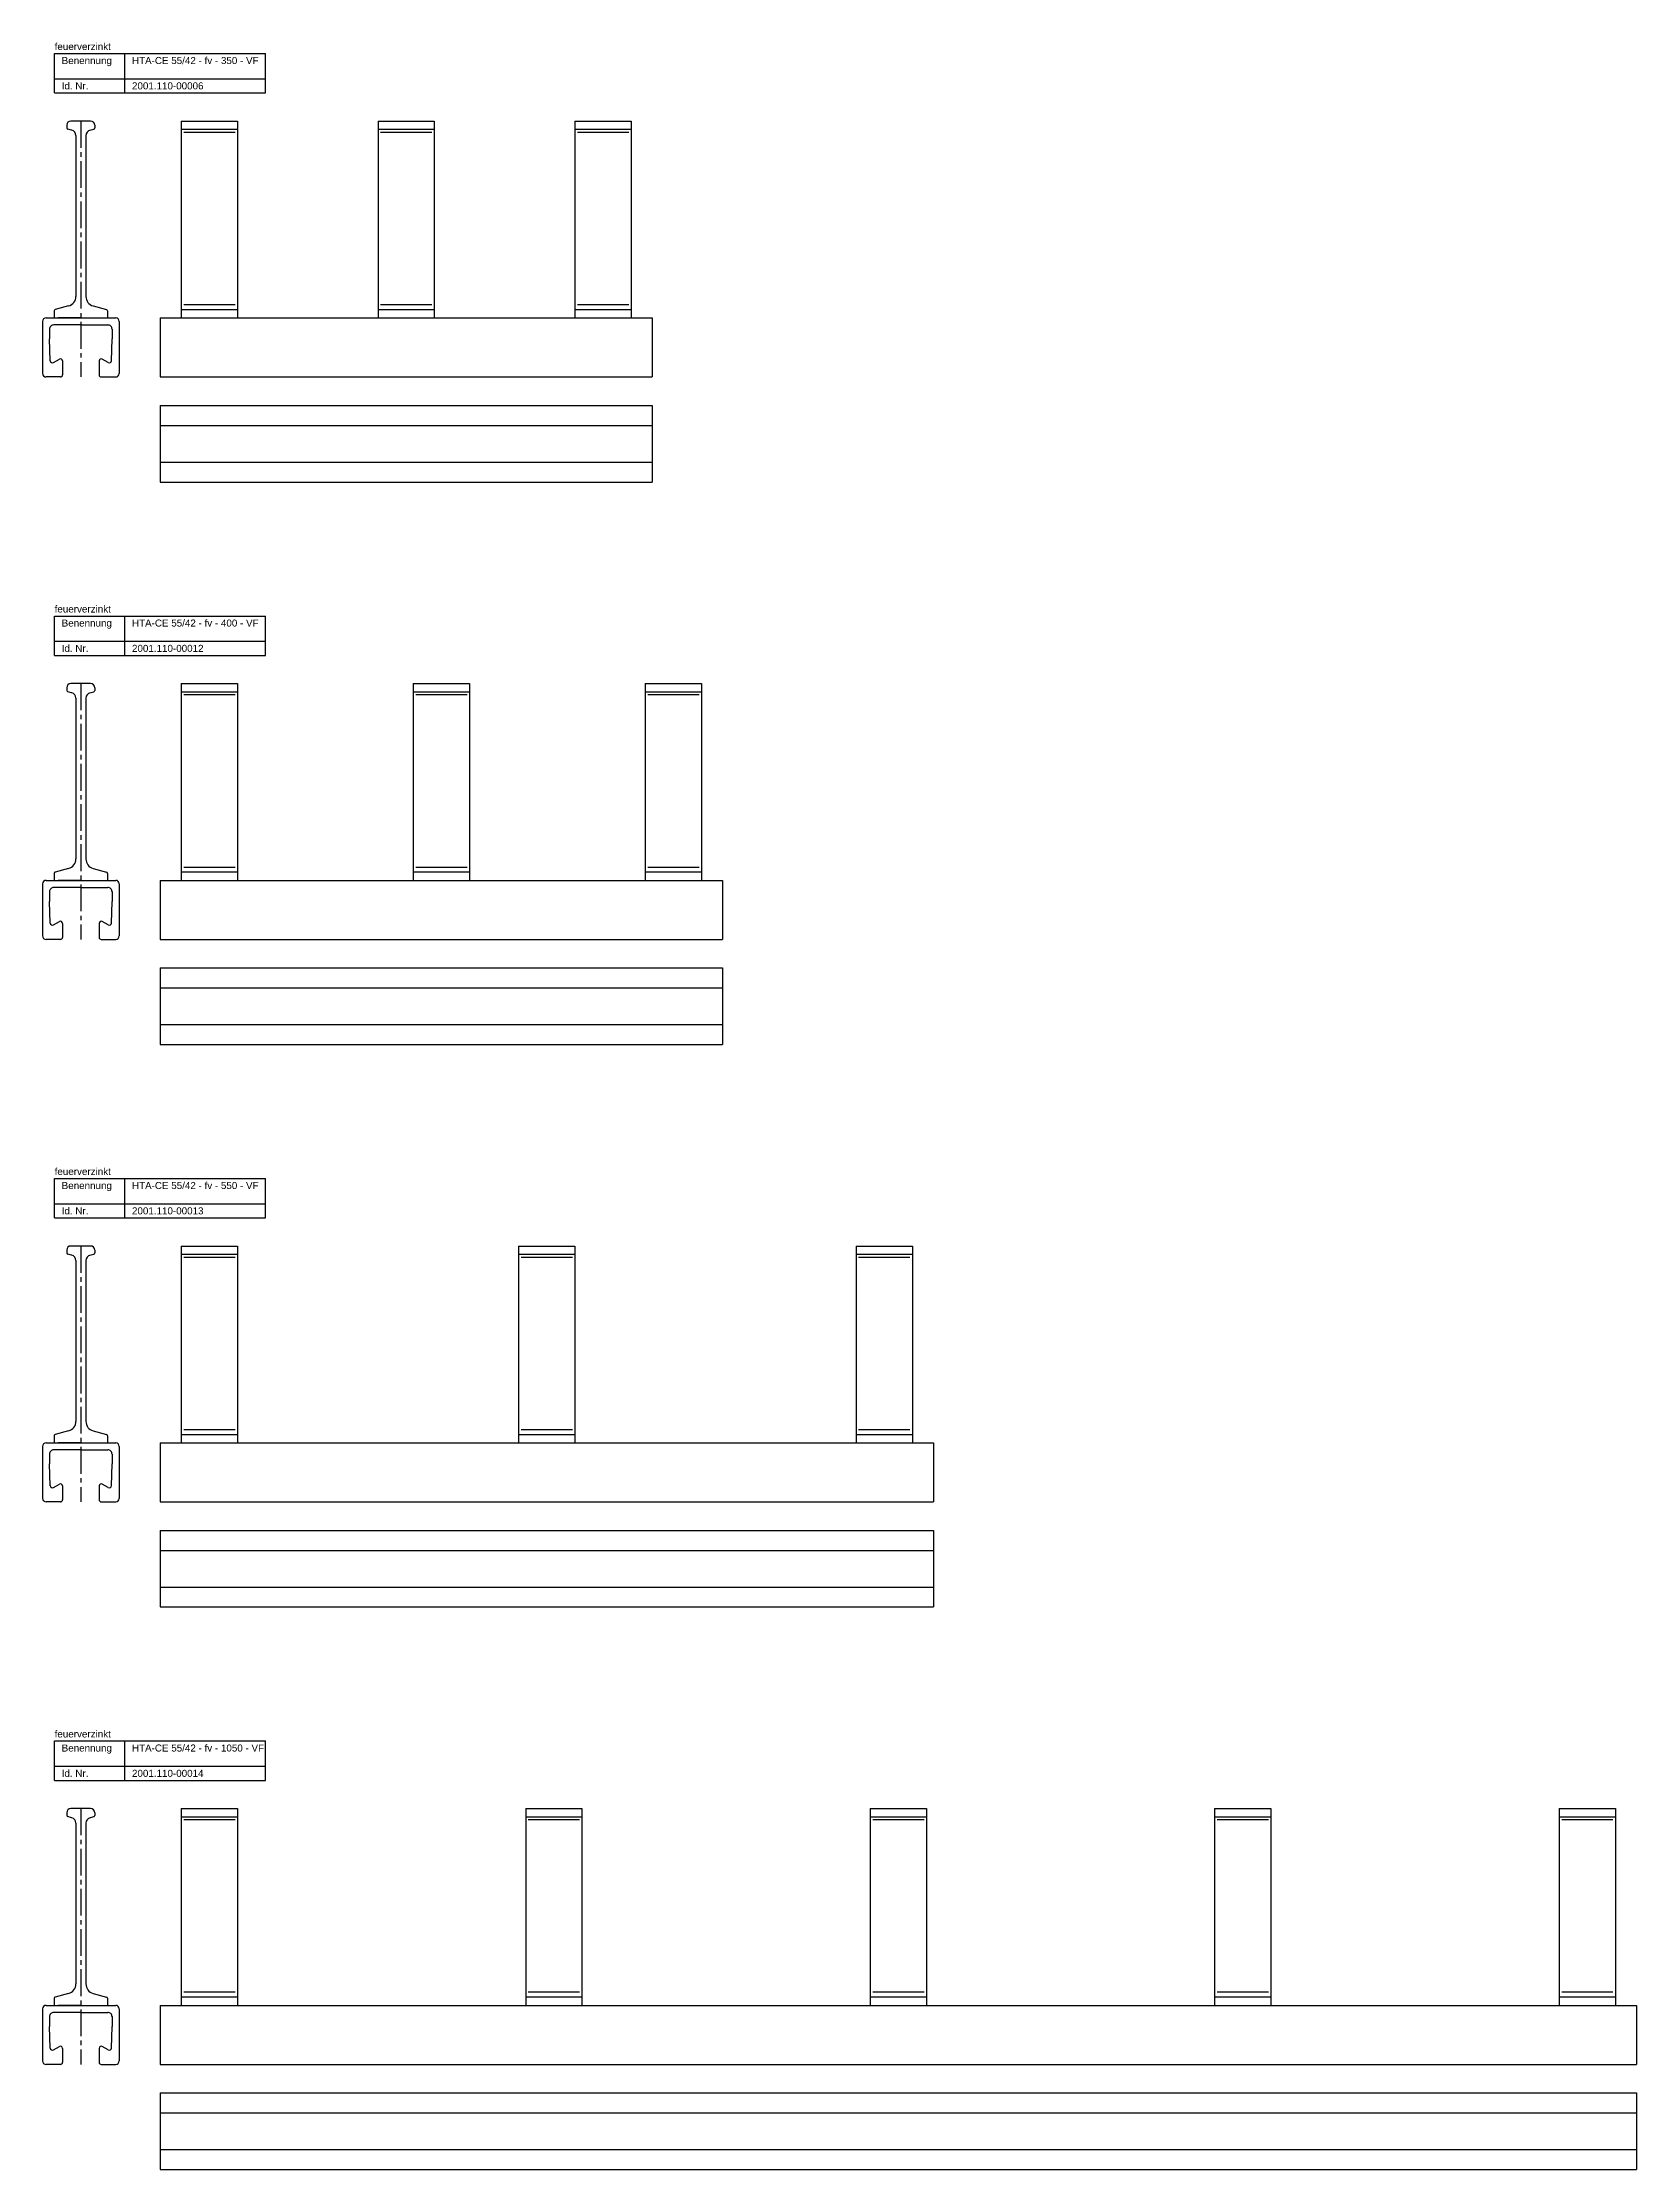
# Model space of a CAD drawing. Header units: millimetres. Extents: x 11325 to 17479, y -770 to 2743.
# Drawn here: x 11325 to 12459, y -370 to 1143 of the extents above; entities that cross this region are included whole.
import ezdxf

# ---------------------------------------------------------------- set-up
doc = ezdxf.new("R2010")
doc.units = ezdxf.units.MM
doc.header["$LTSCALE"] = 0.1
doc.linetypes.add('MITTE2', pattern=[28.575, 19.05, -3.175, 3.175, -3.175])
doc.layers.add('Halfen', color=2, linetype='CONTINUOUS')
doc.styles.add('ARIAL50', font='arial.ttf', dxfattribs={"height": 5})

msp = doc.modelspace()

# ---------------------------------------------------------------- linework, layer by layer
at = {"layer": 'Halfen'}
for p, q in [((11333.7, 1135.2), (11483.7, 1135.2)), ((11333.7, 1107.2), (11333.7, 1135.2)), ((11383.7, 1107.2), (11383.7, 1135.2)), ((11483.7, 1107.2), (11483.7, 1135.2)), ((11333.7, 1117.2), (11483.7, 1117.2)), ((11333.7, 1107.2), (11483.7, 1107.2)), ((11342.3, 1084.2), (11342.3, 1082.3)), ((11345.8, 1080.6), (11343.1, 1081.4)), ((11359.3, 1087.2), (11345.3, 1087.2)), ((11348.8, 1076.8), (11348.8, 962.5)), ((11355.9, 1076.8), (11355.9, 962.5)), ((11358.8, 1080.6), (11361.6, 1081.4)), ((11362.3, 1084.2), (11362.3, 1082.3)), ((11423.7, 1087.2), (11463.7, 1087.2)), ((11423.7, 1087.2), (11423.7, 947.2)), ((11423.7, 1081.3), (11463.7, 1081.3)), ((11463.7, 1087.2), (11463.7, 947.2)), ((11563.7, 1087.2), (11603.7, 1087.2)), ((11563.7, 1087.2), (11563.7, 947.2)), ((11563.7, 1081.3), (11603.7, 1081.3)), ((11603.7, 1087.2), (11603.7, 947.2)), ((11703.7, 1087.2), (11743.7, 1087.2)), ((11703.7, 1087.2), (11703.7, 947.2)), ((11703.7, 1081.3), (11743.7, 1081.3)), ((11743.7, 1087.2), (11743.7, 947.2)), ((11343.6, 955.7), (11334.1, 953.1)), ((11361.1, 955.7), (11370.6, 953.1)), ((11423.7, 953.2), (11463.7, 953.2)), ((11563.7, 953.2), (11603.7, 953.2)), ((11703.7, 953.2), (11743.7, 953.2)), ((11325.1, 944.7), (11325.1, 915.2)), ((11327.6, 947.2), (11377.1, 947.2)), ((11330.1, 939.2), (11330.1, 932.2)), ((11352.3, 942.2), (11333.1, 942.2)), ((11333.3, 952.2), (11333.3, 947.2)), ((11352.3, 947.2), (11336.3, 947.2)), ((11352.3, 942.2), (11371.5, 942.2)), ((11371.3, 952.2), (11371.3, 947.2)), ((11374.5, 939.2), (11374.5, 932.2)), ((11379.6, 944.7), (11379.6, 915.2)), ((11408.7, 947.2), (11758.7, 947.2)), ((11408.7, 947.2), (11408.7, 905.2)), ((11708.7, 947.2), (11758.7, 947.2)), ((11758.7, 947.2), (11758.7, 905.2)), ((11330.6, 916.7), (11330.1, 932.2)), ((11374.1, 916.7), (11374.5, 932.2)), ((11325.1, 915.2), (11325.1, 907.7)), ((11332.8, 915.5), (11337.1, 917.9)), ((11339.3, 916.6), (11339.3, 906.7)), ((11365.3, 916.6), (11365.3, 906.7)), ((11371.8, 915.5), (11367.6, 917.9)), ((11379.6, 915.2), (11379.6, 907.7)), ((11337.8, 905.2), (11327.6, 905.2)), ((11366.8, 905.2), (11377.1, 905.2)), ((11408.7, 905.2), (11758.7, 905.2)), ((11708.7, 905.2), (11758.7, 905.2)), ((11408.7, 885), (11758.7, 885)), ((11408.7, 885), (11408.7, 830.5)), ((11758.7, 885), (11758.7, 830.5)), ((11408.7, 870.7), (11758.7, 870.7)), ((11408.7, 844.7), (11758.7, 844.7)), ((11408.7, 830.5), (11758.7, 830.5)), ((11333.7, 735.2), (11483.7, 735.2)), ((11333.7, 707.2), (11333.7, 735.2)), ((11383.7, 707.2), (11383.7, 735.2)), ((11483.7, 707.2), (11483.7, 735.2)), ((11333.7, 717.2), (11483.7, 717.2)), ((11333.7, 707.2), (11483.7, 707.2)), ((11342.3, 684.2), (11342.3, 682.3)), ((11345.8, 680.6), (11343.1, 681.4)), ((11359.3, 687.2), (11345.3, 687.2)), ((11358.8, 680.6), (11361.6, 681.4)), ((11362.3, 684.2), (11362.3, 682.3)), ((11423.7, 687.2), (11463.7, 687.2)), ((11423.7, 687.2), (11423.7, 547.2)), ((11423.7, 681.3), (11463.7, 681.3)), ((11463.7, 687.2), (11463.7, 547.2)), ((11588.7, 687.2), (11628.7, 687.2)), ((11588.7, 687.2), (11588.7, 547.2)), ((11588.7, 681.3), (11628.7, 681.3)), ((11628.7, 687.2), (11628.7, 547.2)), ((11753.7, 687.2), (11793.7, 687.2)), ((11753.7, 687.2), (11753.7, 547.2)), ((11753.7, 681.3), (11793.7, 681.3)), ((11793.7, 687.2), (11793.7, 547.2)), ((11348.8, 676.8), (11348.8, 562.5)), ((11355.9, 676.8), (11355.9, 562.5)), ((11325.1, 544.7), (11325.1, 515.2)), ((11327.6, 547.2), (11377.1, 547.2)), ((11333.3, 552.2), (11333.3, 547.2)), ((11343.6, 555.7), (11334.1, 553.1)), ((11352.3, 547.2), (11336.3, 547.2)), ((11361.1, 555.7), (11370.6, 553.1)), ((11371.3, 552.2), (11371.3, 547.2)), ((11379.6, 544.7), (11379.6, 515.2)), ((11408.7, 547.2), (11808.7, 547.2)), ((11408.7, 547.2), (11408.7, 505.2)), ((11423.7, 553.2), (11463.7, 553.2)), ((11588.7, 553.2), (11628.7, 553.2)), ((11753.7, 553.2), (11793.7, 553.2)), ((11758.7, 547.2), (11808.7, 547.2)), ((11808.7, 547.2), (11808.7, 505.2)), ((11330.1, 539.2), (11330.1, 532.2)), ((11330.6, 516.7), (11330.1, 532.2)), ((11352.3, 542.2), (11333.1, 542.2)), ((11352.3, 542.2), (11371.5, 542.2)), ((11374.1, 516.7), (11374.5, 532.2)), ((11374.5, 539.2), (11374.5, 532.2)), ((11325.1, 515.2), (11325.1, 507.7)), ((11332.8, 515.5), (11337.1, 517.9)), ((11339.3, 516.6), (11339.3, 506.7)), ((11365.3, 516.6), (11365.3, 506.7)), ((11371.8, 515.5), (11367.6, 517.9)), ((11379.6, 515.2), (11379.6, 507.7)), ((11337.8, 505.2), (11327.6, 505.2)), ((11366.8, 505.2), (11377.1, 505.2)), ((11408.7, 505.2), (11808.7, 505.2)), ((11758.7, 505.2), (11808.7, 505.2)), ((11408.7, 485), (11808.7, 485)), ((11408.7, 485), (11408.7, 430.5)), ((11808.7, 485), (11808.7, 430.5)), ((11408.7, 470.7), (11808.7, 470.7)), ((11408.7, 444.7), (11808.7, 444.7)), ((11408.7, 430.5), (11808.7, 430.5)), ((11333.7, 335.2), (11483.7, 335.2)), ((11333.7, 307.2), (11333.7, 335.2)), ((11383.7, 307.2), (11383.7, 335.2)), ((11483.7, 307.2), (11483.7, 335.2)), ((11333.7, 317.2), (11483.7, 317.2)), ((11333.7, 307.2), (11483.7, 307.2)), ((11342.3, 284.2), (11342.3, 282.3)), ((11345.8, 280.6), (11343.1, 281.4)), ((11359.3, 287.2), (11345.3, 287.2)), ((11348.8, 276.8), (11348.8, 162.5)), ((11355.9, 276.8), (11355.9, 162.5)), ((11358.8, 280.6), (11361.6, 281.4)), ((11362.3, 284.2), (11362.3, 282.3)), ((11423.7, 287.2), (11463.7, 287.2)), ((11423.7, 287.2), (11423.7, 147.2)), ((11423.7, 281.3), (11463.7, 281.3)), ((11463.7, 287.2), (11463.7, 147.2)), ((11663.7, 287.2), (11703.7, 287.2)), ((11663.7, 287.2), (11663.7, 147.2)), ((11663.7, 281.3), (11703.7, 281.3)), ((11703.7, 287.2), (11703.7, 147.2)), ((11903.7, 287.2), (11943.7, 287.2)), ((11903.7, 287.2), (11903.7, 147.2)), ((11903.7, 281.3), (11943.7, 281.3)), ((11943.7, 287.2), (11943.7, 147.2)), ((11333.3, 152.2), (11333.3, 147.2)), ((11343.6, 155.7), (11334.1, 153.1)), ((11361.1, 155.7), (11370.6, 153.1)), ((11371.3, 152.2), (11371.3, 147.2)), ((11423.7, 153.2), (11463.7, 153.2)), ((11663.7, 153.2), (11703.7, 153.2)), ((11903.7, 153.2), (11943.7, 153.2)), ((11325.1, 144.7), (11325.1, 115.2)), ((11327.6, 147.2), (11377.1, 147.2)), ((11330.1, 139.2), (11330.1, 132.2)), ((11352.3, 142.2), (11333.1, 142.2)), ((11352.3, 147.2), (11336.3, 147.2)), ((11352.3, 142.2), (11371.5, 142.2)), ((11374.5, 139.2), (11374.5, 132.2)), ((11379.6, 144.7), (11379.6, 115.2)), ((11408.7, 147.2), (11958.7, 147.2)), ((11408.7, 147.2), (11408.7, 105.2)), ((11908.7, 147.2), (11958.7, 147.2)), ((11958.7, 147.2), (11958.7, 105.2)), ((11330.6, 116.7), (11330.1, 132.2)), ((11374.1, 116.7), (11374.5, 132.2)), ((11325.1, 115.2), (11325.1, 107.7)), ((11332.8, 115.5), (11337.1, 117.9)), ((11339.3, 116.6), (11339.3, 106.7)), ((11365.3, 116.6), (11365.3, 106.7)), ((11371.8, 115.5), (11367.6, 117.9)), ((11379.6, 115.2), (11379.6, 107.7)), ((11337.8, 105.2), (11327.6, 105.2)), ((11366.8, 105.2), (11377.1, 105.2)), ((11408.7, 105.2), (11958.7, 105.2)), ((11908.7, 105.2), (11958.7, 105.2)), ((11408.7, 85), (11958.7, 85)), ((11408.7, 85), (11408.7, 30.5)), ((11958.7, 85), (11958.7, 30.5)), ((11408.7, 70.7), (11958.7, 70.7)), ((11408.7, 44.7), (11958.7, 44.7)), ((11408.7, 30.5), (11958.7, 30.5)), ((11333.7, -64.8), (11483.7, -64.8)), ((11333.7, -92.8), (11333.7, -64.8)), ((11383.7, -92.8), (11383.7, -64.8)), ((11483.7, -92.8), (11483.7, -64.8)), ((11333.7, -82.8), (11483.7, -82.8)), ((11333.7, -92.8), (11483.7, -92.8)), ((11342.3, -115.8), (11342.3, -117.7)), ((11345.8, -119.4), (11343.1, -118.6)), ((11359.3, -112.8), (11345.3, -112.8)), ((11358.8, -119.4), (11361.6, -118.6)), ((11362.3, -115.8), (11362.3, -117.7)), ((11423.7, -112.8), (11463.7, -112.8)), ((11423.7, -112.8), (11423.7, -252.8)), ((11423.7, -118.7), (11463.7, -118.7)), ((11463.7, -112.8), (11463.7, -252.8)), ((11668.7, -112.8), (11708.7, -112.8)), ((11668.7, -112.8), (11668.7, -252.8)), ((11668.7, -118.7), (11708.7, -118.7)), ((11708.7, -112.8), (11708.7, -252.8)), ((11913.7, -112.8), (11953.7, -112.8)), ((11913.7, -112.8), (11913.7, -252.8)), ((11913.7, -118.7), (11953.7, -118.7)), ((11953.7, -112.8), (11953.7, -252.8)), ((12158.7, -112.8), (12198.7, -112.8)), ((12158.7, -112.8), (12158.7, -252.8)), ((12158.7, -118.7), (12198.7, -118.7)), ((12198.7, -112.8), (12198.7, -252.8)), ((12403.7, -112.8), (12443.7, -112.8)), ((12403.7, -112.8), (12403.7, -252.8)), ((12403.7, -118.7), (12443.7, -118.7)), ((12443.7, -112.8), (12443.7, -252.8)), ((11348.8, -123.2), (11348.8, -237.5)), ((11355.9, -123.2), (11355.9, -237.5)), ((11325.1, -255.3), (11325.1, -284.8)), ((11327.6, -252.8), (11377.1, -252.8)), ((11333.3, -247.8), (11333.3, -252.8)), ((11343.6, -244.3), (11334.1, -246.9)), ((11352.3, -252.8), (11336.3, -252.8)), ((11361.1, -244.3), (11370.6, -246.9)), ((11371.3, -247.8), (11371.3, -252.8)), ((11379.6, -255.3), (11379.6, -284.8)), ((11408.7, -252.8), (12458.7, -252.8)), ((11408.7, -252.8), (11408.7, -294.8)), ((11423.7, -246.8), (11463.7, -246.8)), ((11668.7, -246.8), (11708.7, -246.8)), ((11913.7, -246.8), (11953.7, -246.8)), ((12158.7, -246.8), (12198.7, -246.8)), ((12403.7, -246.8), (12443.7, -246.8)), ((12408.7, -252.8), (12458.7, -252.8)), ((12458.7, -252.8), (12458.7, -294.8)), ((11330.1, -260.8), (11330.1, -267.8)), ((11330.6, -283.3), (11330.1, -267.8)), ((11352.3, -257.8), (11333.1, -257.8)), ((11352.3, -257.8), (11371.5, -257.8)), ((11374.1, -283.3), (11374.5, -267.8)), ((11374.5, -260.8), (11374.5, -267.8)), ((11325.1, -284.8), (11325.1, -292.3)), ((11332.8, -284.5), (11337.1, -282.1)), ((11339.3, -283.4), (11339.3, -293.3)), ((11365.3, -283.4), (11365.3, -293.3)), ((11371.8, -284.5), (11367.6, -282.1)), ((11379.6, -284.8), (11379.6, -292.3)), ((11337.8, -294.8), (11327.6, -294.8)), ((11366.8, -294.8), (11377.1, -294.8)), ((11408.7, -294.8), (12458.7, -294.8)), ((12408.7, -294.8), (12458.7, -294.8)), ((11408.7, -315), (12458.7, -315)), ((11408.7, -315), (11408.7, -369.5)), ((12458.7, -315), (12458.7, -369.5)), ((11408.7, -329.3), (12458.7, -329.3)), ((11408.7, -355.3), (12458.7, -355.3)), ((11408.7, -369.5), (12458.7, -369.5))]:
    msp.add_line(p, q, dxfattribs=at)
at = {"layer": 'Halfen', "color": 1, "linetype": 'MITTE2', "ltscale": 10}
for p, q in [((11352.3, 1087.2), (11352.3, 905.2)), ((11352.3, 687.2), (11352.3, 505.2)), ((11352.3, 287.2), (11352.3, 105.2)), ((11352.3, -112.8), (11352.3, -294.8))]:
    msp.add_line(p, q, dxfattribs=at)
at = {"layer": 'Halfen', "color": 1}
for p, q in [((11425.5, 1079.3), (11462, 1079.3)), ((11565.5, 1079.3), (11602, 1079.3)), ((11705.5, 1079.3), (11742, 1079.3)), ((11425.5, 956.7), (11462, 956.7)), ((11565.5, 956.7), (11602, 956.7)), ((11705.5, 956.7), (11742, 956.7)), ((11425.5, 679.3), (11462, 679.3)), ((11590.5, 679.3), (11627, 679.3)), ((11755.5, 679.3), (11792, 679.3)), ((11425.5, 556.7), (11462, 556.7)), ((11590.5, 556.7), (11627, 556.7)), ((11755.5, 556.7), (11792, 556.7)), ((11425.5, 279.3), (11462, 279.3)), ((11665.5, 279.3), (11702, 279.3)), ((11905.5, 279.3), (11942, 279.3)), ((11425.5, 156.7), (11462, 156.7)), ((11665.5, 156.7), (11702, 156.7)), ((11905.5, 156.7), (11942, 156.7)), ((11425.5, -120.7), (11462, -120.7)), ((11670.5, -120.7), (11707, -120.7)), ((11915.5, -120.7), (11952, -120.7)), ((12160.5, -120.7), (12197, -120.7)), ((12405.5, -120.7), (12442, -120.7)), ((11425.5, -243.3), (11462, -243.3)), ((11670.5, -243.3), (11707, -243.3)), ((11915.5, -243.3), (11952, -243.3)), ((12160.5, -243.3), (12197, -243.3)), ((12405.5, -243.3), (12442, -243.3))]:
    msp.add_line(p, q, dxfattribs=at)
at = {"layer": 'Halfen'}
for centre, radius, start, end in [((11345.3, 1084.2), 3, 90, 180), ((11343.3, 1082.3), 1, 180, 255), ((11344.8, 1076.8), 4, 0, 75), ((11359.9, 1076.8), 4, 105, 180), ((11359.3, 1084.2), 3, 0, 90), ((11361.3, 1082.3), 1, 285, 0), ((11334.3, 952.2), 1, 105, 180), ((11341.8, 962.5), 7, 285, 0), ((11362.9, 962.5), 7, 180, 255), ((11370.3, 952.2), 1, 0, 75), ((11327.6, 944.7), 2.5, 90, 180), ((11333.1, 939.2), 3, 90, 181.1927), ((11371.5, 939.2), 3, 358.8073, 90), ((11377.1, 944.7), 2.5, 0, 90), ((11327.6, 907.7), 2.5, 180, 270), ((11332.1, 916.8), 1.5, 181.1927, 300), ((11337.8, 916.6), 1.5, 0, 120), ((11366.8, 916.6), 1.5, 60, 180), ((11372.6, 916.8), 1.5, 240, 358.8073), ((11377.1, 907.7), 2.5, 270, 0), ((11337.8, 906.7), 1.5, 270, 0), ((11366.8, 906.7), 1.5, 180, 270), ((11345.3, 684.2), 3, 90, 180), ((11343.3, 682.3), 1, 180, 255), ((11359.3, 684.2), 3, 0, 90), ((11361.3, 682.3), 1, 285, 0), ((11344.8, 676.8), 4, 0, 75), ((11359.9, 676.8), 4, 105, 180), ((11341.8, 562.5), 7, 285, 0), ((11362.9, 562.5), 7, 180, 255), ((11327.6, 544.7), 2.5, 90, 180), ((11334.3, 552.2), 1, 105, 180), ((11370.3, 552.2), 1, 0, 75), ((11377.1, 544.7), 2.5, 0, 90), ((11333.1, 539.2), 3, 90, 181.1927), ((11371.5, 539.2), 3, 358.8073, 90), ((11332.1, 516.8), 1.5, 181.1927, 300), ((11337.8, 516.6), 1.5, 0, 120), ((11366.8, 516.6), 1.5, 60, 180), ((11372.6, 516.8), 1.5, 240, 358.8073), ((11327.6, 507.7), 2.5, 180, 270), ((11337.8, 506.7), 1.5, 270, 0), ((11366.8, 506.7), 1.5, 180, 270), ((11377.1, 507.7), 2.5, 270, 0), ((11345.3, 284.2), 3, 90, 180), ((11343.3, 282.3), 1, 180, 255), ((11344.8, 276.8), 4, 0, 75), ((11359.9, 276.8), 4, 105, 180), ((11359.3, 284.2), 3, 0, 90), ((11361.3, 282.3), 1, 285, 0), ((11334.3, 152.2), 1, 105, 180), ((11341.8, 162.5), 7, 285, 0), ((11362.9, 162.5), 7, 180, 255), ((11370.3, 152.2), 1, 0, 75), ((11327.6, 144.7), 2.5, 90, 180), ((11333.1, 139.2), 3, 90, 181.1927), ((11371.5, 139.2), 3, 358.8073, 90), ((11377.1, 144.7), 2.5, 0, 90), ((11327.6, 107.7), 2.5, 180, 270), ((11332.1, 116.8), 1.5, 181.1927, 300), ((11337.8, 116.6), 1.5, 0, 120), ((11337.8, 106.7), 1.5, 270, 0), ((11366.8, 116.6), 1.5, 60, 180), ((11366.8, 106.7), 1.5, 180, 270), ((11372.6, 116.8), 1.5, 240, 358.8073), ((11377.1, 107.7), 2.5, 270, 0), ((11345.3, -115.8), 3, 90, 180), ((11343.3, -117.7), 1, 180, 255), ((11344.8, -123.2), 4, 0, 75), ((11359.9, -123.2), 4, 105, 180), ((11359.3, -115.8), 3, 0, 90), ((11361.3, -117.7), 1, 285, 0), ((11341.8, -237.5), 7, 285, 0), ((11362.9, -237.5), 7, 180, 255), ((11327.6, -255.3), 2.5, 90, 180), ((11334.3, -247.8), 1, 105, 180), ((11370.3, -247.8), 1, 0, 75), ((11377.1, -255.3), 2.5, 0, 90), ((11333.1, -260.8), 3, 90, 181.1927), ((11371.5, -260.8), 3, 358.8073, 90), ((11332.1, -283.2), 1.5, 181.1927, 300), ((11337.8, -283.4), 1.5, 0, 120), ((11366.8, -283.4), 1.5, 60, 180), ((11372.6, -283.2), 1.5, 240, 358.8073), ((11327.6, -292.3), 2.5, 180, 270), ((11337.8, -293.3), 1.5, 270, 0), ((11366.8, -293.3), 1.5, 180, 270), ((11377.1, -292.3), 2.5, 270, 0)]:
    msp.add_arc(centre, radius, start, end, dxfattribs=at)

# ---------------------------------------------------------------- texts
at = {"layer": 'Halfen', "style": 'ARIAL50'}
for s, p in [('feuerverzinkt', (11333.7, 1137.7)), ('Benennung', (11338.7, 1127.7)), ('HTA-CE 55/42 - fv - 350 - VF', (11388.7, 1127.7)), ('Id. Nr.', (11338.7, 1109.7)), ('2001.110-00006', (11388.7, 1109.7)), ('feuerverzinkt', (11333.7, 737.7)), ('Benennung', (11338.7, 727.7)), ('HTA-CE 55/42 - fv - 400 - VF', (11388.7, 727.7)), ('Id. Nr.', (11338.7, 709.7)), ('2001.110-00012', (11388.7, 709.7)), ('feuerverzinkt', (11333.7, 337.7)), ('HTA-CE 55/42 - fv - 550 - VF', (11388.7, 327.7)), ('Benennung', (11338.7, 327.7)), ('Id. Nr.', (11338.7, 309.7)), ('2001.110-00013', (11388.7, 309.7)), ('feuerverzinkt', (11333.7, -62.3)), ('Benennung', (11338.7, -72.3)), ('HTA-CE 55/42 - fv - 1050 - VF', (11388.7, -72.3)), ('Id. Nr.', (11338.7, -90.3)), ('2001.110-00014', (11388.7, -90.3))]:
    msp.add_text(s, height=5, dxfattribs=at).set_placement(p)

doc.saveas('drawing.dxf')
